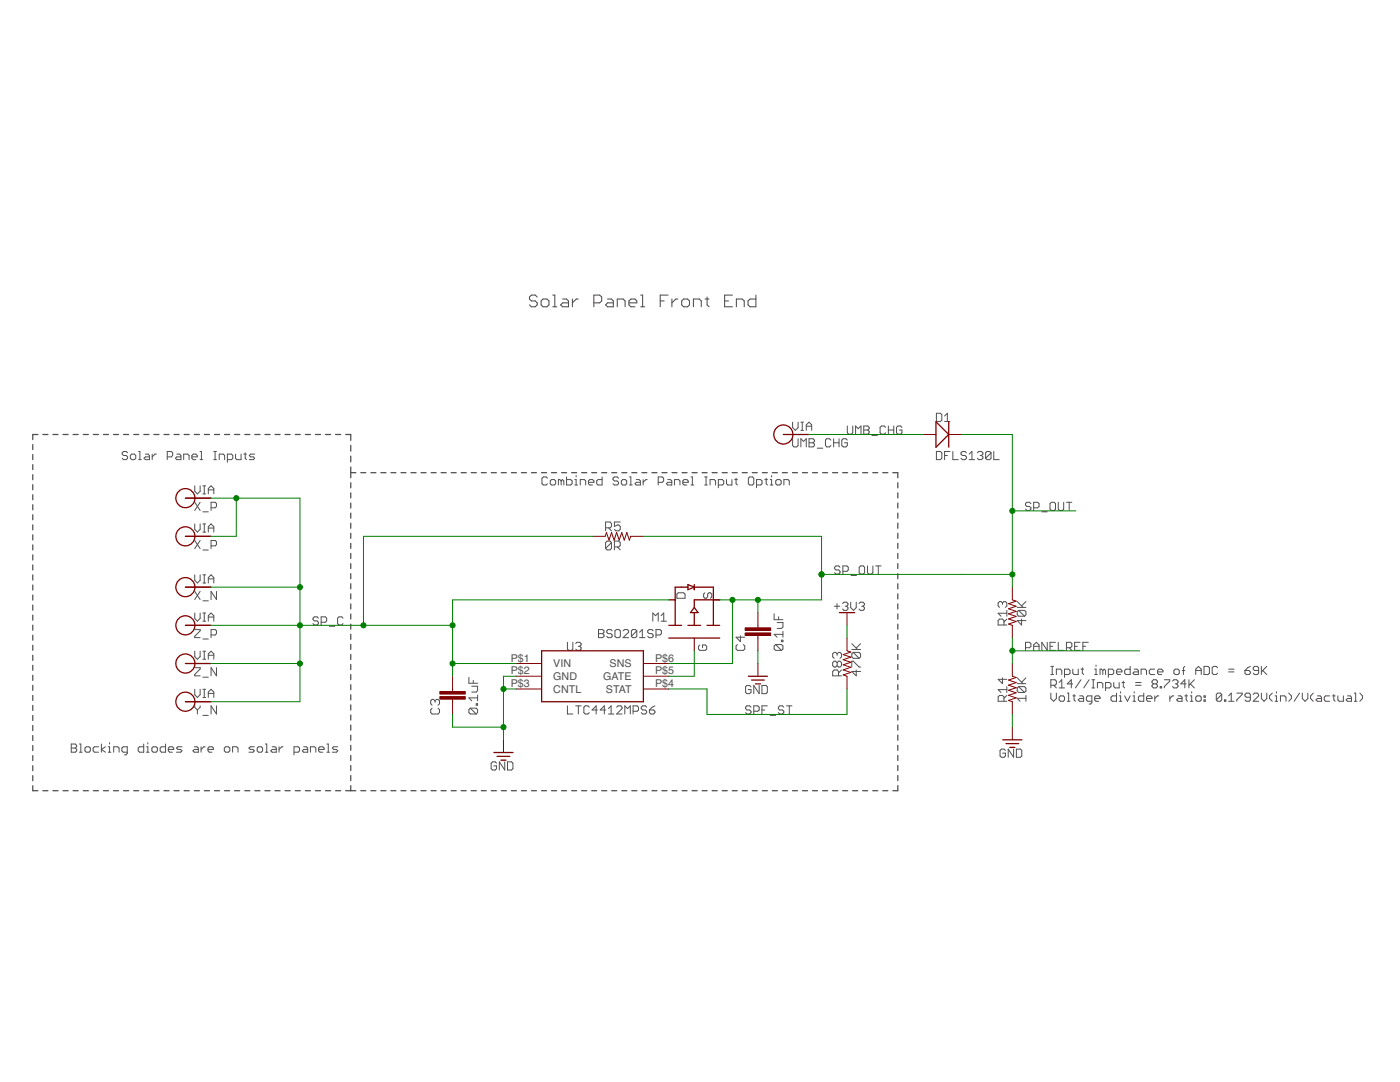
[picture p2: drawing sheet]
<svg xmlns="http://www.w3.org/2000/svg" width="279mm" height="216mm" viewBox="0 0 279 216" stroke-linecap="round" stroke-linejoin="round" font-family="sans-serif">
<defs><g id="words">
<g font-size="2.1" fill="#505050">
<text x="101.9" y="132">P$1</text>
<text x="101.9" y="134.6">P$2</text>
<text x="101.9" y="137.1">P$3</text>
<text x="110.4" y="133.2">VIN</text>
<text x="110.4" y="135.7">GND</text>
<text x="120.4" y="135.7">GATE</text>
<text x="121.7" y="133.2">SNS</text>
<text x="130.7" y="137.1">P$4</text>
<text x="130.7" y="134.6">P$5</text>
<text x="130.7" y="132">P$6</text>
<text x="110.4" y="138.2">CNTL</text>
<text x="120.9" y="138.2">STAT</text>
</g>
</g></defs>
<g fill="none" stroke="#505050" stroke-width=".25">
<path d="M6.5 88.7v1M6.5 90.7v1M6.5 92.7v1M6.5 94.7v1M6.5 96.7v1M6.5 98.7v1M7.6 86.7h-1.1v1M8.6 86.7h1M10.6 86.7h1M12.6 86.7h1M14.6 86.7h1M16.6 86.7h1"/>
<path d="M18.6 86.7h1M20.6 86.7h1.1M22.6 86.7h1.1M24.7 86.7h1M26.7 86.7h1M28.7 86.7h1M30.7 86.7h1M32.7 86.7h1M34.7 86.7h1.1M36.7 86.7h1.1M38.8 86.7h1M40.8 86.7h1"/>
<path d="M42.8 86.7h1M44.8 86.7h1M46.8 86.7h1M48.9 86.7h1M50.9 86.7h1M52.9 86.7h1M54.9 86.7h1M56.9 86.7h1M58.9 86.7h1M60.9 86.7h1.1M62.9 86.7h1.1M65 86.7h1"/>
<path d="M67 86.7h1M69 86.7h1v1.2M70 88.9v1.1M70 91v1.2M70 93.2v2.1M70 96.3v1M70 98.3v1.1M70 94.3h1M72 94.3h1M74 94.3h1M76 94.3h1M78 94.3h1"/>
<path d="M80 94.3h1M82 94.3h1M84 94.3h1M86 94.3h1M88 94.3h1M90 94.3h1M92 94.3h1M94 94.3h1.1M96.1 94.3h.9M98 94.3h1.1M100.1 94.3h.9M102.1 94.3h1"/>
<path d="M104.1 94.3h1M106.1 94.3h1M108.1 94.3h1M110.1 94.3h1M112.1 94.3h1M114.1 94.3h1M116.1 94.3h1M118.1 94.3h1M120.1 94.3h1M122.1 94.3h1M124.1 94.3h1M126.1 94.3h1"/>
<path d="M128.1 94.3h1M130.1 94.3h1M132.1 94.3h1M134.1 94.3h1M136.1 94.3h1M138.1 94.3h1M140.1 94.3h1M142.1 94.3h1M144.1 94.3h1M146.1 94.3h1M148.1 94.3h1M150.1 94.3h1"/>
<path d="M152.1 94.3h1M154.1 94.3h1.1M156.1 94.3h1M158.2 94.3h1M160.1 94.3h1.1M162.2 94.3h1M164.2 94.3h1M166.2 94.3h1M168.2 94.3h1M170.2 94.3h1M172.2 94.3h1M174.2 94.3h1"/>
<path d="M176.2 94.3h1M178.2 94.3h1v1M179.2 96.3v1M179.2 98.3v1.1M6.5 100.7v1M6.5 102.7v1M6.5 104.7v1M6.5 106.7v1M6.5 108.7v1M6.5 110.7v1M6.5 112.7v1M6.5 114.7v1"/>
<path d="M6.5 116.7v1M6.5 118.7v1M70 100.4v1M70 102.4v1M70 104.4v1M70 106.4v1M70 108.4v1M70 110.4v1M70 112.5v1M70 114.5v1M70 116.5v1M70 118.5v1"/>
<path d="M179.2 100.4v1M179.2 102.4v1M179.2 104.4v1M179.2 106.4v1M179.2 108.4v1M179.2 110.4v1M179.2 112.5v1M179.2 114.5v1M179.2 116.5v1M179.2 118.5v1M6.5 120.7v1.1M6.5 122.7v1"/>
<path d="M6.5 124.7v1.1M6.5 126.7v1M6.5 128.8v1M6.5 130.7v1.1M6.5 132.8v1M6.5 134.7v1.1M6.5 136.8v1M6.5 138.8v1M70 120.5v1M70 122.5v1M70 124.5v1M70 126.6v1"/>
<path d="M70 128.6v1M70 130.6v1M70 132.6v1M70 134.6v1M70 136.6v1M70 138.6v1.1M179.2 120.5v1M179.2 122.5v1M179.2 124.5v1M179.2 126.6v1M179.2 128.6v1M179.2 130.6v1"/>
<path d="M179.2 132.6v1M179.2 134.6v1M179.2 136.6v1M179.2 138.6v1.1M6.5 156.8v1h1.1M6.5 140.8v1M6.5 142.8v1M6.5 144.8v1M6.5 146.8v1M6.5 148.8v1M6.5 150.8v1M6.5 152.8v1"/>
<path d="M6.5 154.8v1M8.6 157.8h1M10.6 157.8h1M12.6 157.8h1M14.6 157.8h1M16.6 157.8h1M18.6 157.8h1M20.6 157.8h1.1M22.6 157.8h1.1M24.7 157.8h1M26.7 157.8h1M28.7 157.8h1"/>
<path d="M30.7 157.8h1M32.7 157.8h1M34.7 157.8h1.1M36.7 157.8h1.1M38.8 157.8h1M40.8 157.8h1M42.8 157.8h1M44.8 157.8h1M46.8 157.8h1M48.9 157.8h1M50.9 157.8h1M52.9 157.8h1"/>
<path d="M54.9 157.8h1M56.9 157.8h1M58.9 157.8h1M60.9 157.8h1.1M62.9 157.8h1.1M65 157.8h1M67 157.8h1M69 157.8h2M70 140.7v1M70 142.7v1M70 144.7v1M70 146.7v1"/>
<path d="M70 148.7v1M70 150.7v1M70 152.7v1.1M70 154.7v1.1M70 156.8v1M72 157.8h1M74 157.8h1M76 157.8h1M78 157.8h1M80 157.8h1M82 157.8h1M84 157.8h1"/>
<path d="M86 157.8h1M88 157.8h1M90 157.8h1M92 157.8h1M94 157.8h1.1M96.1 157.8h.9M98 157.8h1.1M100.1 157.8h.9M102.1 157.8h1M104.1 157.8h1M106.1 157.8h1M108.1 157.8h1"/>
<path d="M110.1 157.8h1M112.1 157.8h1M114.1 157.8h1M116.1 157.8h1M118.1 157.8h1M120.1 157.8h1M122.1 157.8h1M124.1 157.8h1M126.1 157.8h1M128.1 157.8h1M130.1 157.8h1M132.1 157.8h1"/>
<path d="M134.1 157.8h1M136.1 157.8h1M138.1 157.8h1M140.1 157.8h1M142.1 157.8h1M144.1 157.8h1M146.1 157.8h1M148.1 157.8h1M150.1 157.8h1M152.1 157.8h1M154.1 157.8h1.1M156.1 157.8h1"/>
<path d="M158.2 157.8h1M160.1 157.8h1.1M162.2 157.8h1M164.2 157.8h1M166.2 157.8h1M168.2 157.8h1M170.2 157.8h1M172.2 157.8h1M174.2 157.8h1M176.2 157.8h1M179.2 156.8v1h-1M179.2 140.7v1"/>
<path d="M179.2 142.7v1M179.2 144.7v1M179.2 146.7v1M179.2 148.7v1M179.2 150.7v1M179.2 152.7v1.1M179.2 154.7v1.1"/>
</g>
<g fill="none" stroke="#505050" stroke-width=".2">
<path d="M25.5 90.4l-.3-.3h-.5l-.3 .3v.2l.3 .3h.5l.3 .3v.2l-.3 .3h-.5l-.3-.3M26.3 90.6h.5l.3 .3v.5l-.3 .3h-.5l-.3-.3v-.5zM27.7 90.1h.2v1.6M27.7 91.7h.5M29 90.6h.5l.3 .3v.8h-.8l-.3-.3 .3-.2h.8M30.4 90.6v1.1M31.2 90.6h-.3l-.5 .6M33.4 91.2h.8l.3-.3v-.5l-.3-.3h-.8v1.6M35.3 90.6h.5l.3 .3v.8h-.8l-.3-.3 .3-.2h.8M36.7 91.7v-1.1h.8l.2 .3v.8M38.3 91.2h1.1v-.3l-.3-.3h-.5l-.3 .3v.5l.3 .3h.5M38.9 96.9v1.1l.5 .6 .5-.6v-1.1"/>
<path d="M39.9 90.1h.3v1.6M39.9 91.7h.6M40.5 98.6h.5M40.5 96.9h.5M40.8 96.9v1.7M41.6 98.6v-1.1l.5-.6 .6 .6v1.1M41.6 97.7h1.1M42.7 90.1h.5M42.7 91.7h.5M42.9 90.1v1.6M43.8 91.7v-1.1h.8l.2 .3v.8M45.4 91.7h.8l.3-.3v-.5l-.3-.3h-.8v1.6"/>
<path d="M47 90.6v.8l.3 .3h.8v-1.1M48.7 90.6h.5M48.9 90.4v1l.3 .3M50.8 90.6h-.8l-.3 .3 .3 .3h.6l.2 .2-.2 .3h-.9M109.3 95.4l-.3-.2h-.6l-.2 .2v1.1l.2 .3h.6l.3-.3M110.1 95.7h.5l.3 .3v.5l-.3 .3h-.5l-.3-.3v-.5zM112 96l-.3-.3h-.3v1.1M112 96v.8M112 96l.2-.3 .3 .3v.8M113.1 95.2v1.6h.8l.3-.3v-.5l-.3-.3h-.8M114.7 96.8h.6M114.7 95.7h.3v1.1"/>
<path d="M115 94.9v.3M115.8 96.8v-1.1h.8l.3 .3v.8M117.4 96.2h1.1v-.2l-.2-.3h-.6l-.3 .3v.5l.3 .3h.6M120.2 95.2v1.6h-.8l-.3-.3v-.5l.3-.3h.8M123.4 95.4l-.2-.2h-.6l-.3 .2v.3l.3 .3h.6l.2 .2v.3l-.2 .3h-.6l-.3-.3M124.3 95.7h.5l.3 .3v.5l-.3 .3h-.5l-.3-.3v-.5zM125.6 95.2h.3v1.6M125.6 96.8h.6M127 95.7h.5l.3 .3v.8h-.8l-.3-.3 .3-.3h.8M128.4 95.7v1.1M129.2 95.7h-.3l-.5 .5M131.4 96.2h.8l.2-.2v-.6l-.2-.2h-.8v1.6"/>
<path d="M133.3 95.7h.5l.3 .3v.8h-.8l-.3-.3 .3-.3h.8M134.6 96.8v-1.1h.8l.3 .3v.8M136.3 96.2h1.1v-.2l-.3-.3h-.6l-.2 .3v.5l.2 .3h.6M137.9 95.2h.3v1.6M137.9 96.8h.6M140.6 95.2h.6M140.6 96.8h.6M140.9 95.2v1.6M141.7 96.8v-1.1h.8l.3 .3v.8M143.4 96.8h.8l.2-.3v-.5l-.2-.3h-.8v1.6M145 95.7v.8l.3 .3h.8v-1.1M146.6 95.7h.6"/>
<path d="M146.9 95.4v1.1l.3 .3M149.4 95.4l.2-.2h.6l.2 .2v1.1l-.2 .3h-.6l-.2-.3zM151 96.8h.8l.3-.3v-.5l-.3-.3h-.8v1.6M152.6 95.7h.6M152.9 95.4v1.1l.3 .3M153.7 96.8h.6M153.7 95.7h.3v1.1M154 94.9v.3M154.8 96l.3-.3h.5l.3 .3v.5l-.3 .3h-.5l-.3-.3zM156.4 96.8v-1.1h.9l.2 .3v.8M158.2 84.2v1.1l.5 .6 .6-.6v-1.1M158.2 87.5v1.4l.3 .3h.5l.3-.3v-1.4"/>
<path d="M159.8 89.2v-1.7l.6 .6 .5-.6v1.7M159.8 85.9h.6M159.8 84.2h.6M160.1 84.2v1.7M160.9 85.9v-1.1l.6-.6 .5 .6v1.1M160.9 85h1.1M161.5 87.5h.8l.2 .3v.3l-.2 .2 .2 .3v.3l-.2 .3h-.8zM161.5 88.3h.8M163.1 89.4h1.1M165.8 87.8l-.3-.3h-.5l-.3 .3v1.1l.3 .3h.5l.3-.3M166.4 88.3h1M166.4 87.5v1.7"/>
<path d="M167.4 87.5v1.7M169.1 87.8l-.3-.3h-.5l-.3 .3v1.1l.3 .3h.5l.3-.3v-.6h-.5M169.1 85v1.4l.3 .2h.5l.3-.2v-1.4M170.8 86.6v-1.6l.5 .5 .5-.5v1.6M172.4 85h.8l.3 .3v.2l-.3 .3 .3 .3v.3l-.3 .2h-.8zM172.4 85.8h.8M174 86.9h1.1M176.7 85.3l-.2-.3h-.6l-.3 .3v1.1l.3 .2h.6l.2-.2M177.3 85.8h1.1M177.3 85v1.6M178.4 85v1.6M180 85.3l-.3-.3h-.5l-.3 .3v1.1l.3 .2h.5l.3-.2v-.6h-.5"/>
<path d="M186.9 90.1h.8l.3 .3v1l-.3 .3h-.8zM186.9 82.5h.8l.3 .2v1.1l-.3 .3h-.8zM188.5 90.9h.6M188.5 84.1h1.1M188.5 83l.6-.5v1.6M189.6 90.1h-1.1v1.6M190.2 90.1v1.6h1M192.9 90.4l-.3-.3h-.5l-.3 .3v.2l.3 .3h.5l.3 .3v.2l-.3 .3h-.5l-.3-.3M193.4 91.7h1.1M193.4 90.6l.6-.5v1.6M195.1 90.4l.2-.3h.6l.3 .3v.2l-.3 .3M195.6 90.9h.3"/>
<path d="M195.9 90.9l.3 .3v.2l-.3 .3h-.6l-.2-.3M197.8 90.4l-.3-.3h-.5l-.3 .3v1M197.8 90.4v1l-.3 .3h-.5l-.3-.3M197.8 90.4l-1.1 1M198.3 90.1v1.6h1.1M38.9 100.2l1 1.7M38.9 118l1 1.6M38.9 104.5v1.1l.5 .6 .5-.6v-1.1M38.9 114.7v1.1l.5 .5 .5-.5v-1.1M38.9 107.8l1 1.7M39.9 100.2l-1 1.7M39.9 118l-1 1.6"/>
<path d="M39.9 107.8l-1 1.7M40.5 102.1h1.1M40.5 119.9h1.1M40.5 109.7h1.1M40.5 116.3h.5M40.5 114.7h.5M40.5 106.2h.5M40.5 104.5h.5M40.8 104.5v1.7M40.8 114.7v1.6M41.6 106.2v-1.1l.5-.6 .6 .6v1.1M41.6 116.3v-1l.5-.6 .6 .6v1"/>
<path d="M41.6 115.5h1.1M41.6 105.4h1.1M42.1 101.3h.8l.3-.3v-.5l-.3-.3h-.8v1.7M42.1 108.9h.8l.3-.2v-.6l-.3-.3h-.8v1.7M43.2 118v1.6l-1.1-1.6v1.6M120.9 105.3h.9l.2-.2v-.6l-.2-.3h-.9v1.7M121.5 105.3l.5 .6M122 108.3l-.2-.3h-.6l-.3 .3v1.1M122 108.3v1.1l-.2 .3h-.6l-.3-.3M122 108.3l-1.1 1.1M122.6 109.1h.9l.3-.2v-.6l-.3-.3h-.9v1.7M123.2 109.1l.6 .6"/>
<path d="M123.8 104.2h-1.2v.9l.6-.3h.3l.3 .3v.5l-.3 .3h-.6l-.3-.3M135.4 118.3h1l.3 .3v.8h-1.6v-.8zM140.7 118.3l-.3 .3v.5l.3 .3h.2l.3-.3v-.5l.3-.3h.3l.2 .3v.5l-.2 .3M167.6 113.2l-.2-.3h-.6l-.2 .3v.3l.2 .2h.6l.2 .3v.3l-.2 .3h-.6l-.2-.3M168.2 114h.8l.3-.3v-.5l-.3-.3h-.8v1.7M169.8 114.8h1.1M171.5 113.2l.2-.3h.6l.3 .3v1.1l-.3 .3h-.6l-.2-.3zM173.1 112.9v1.4l.3 .3h.5l.3-.3v-1.4M174.8 112.9h1M175.3 112.9v1.7M205.7 100.5l-.2-.3h-.6l-.2 .3v.3l.2 .2h.6l.2 .3v.3l-.2 .3h-.6l-.2-.3M206.3 101.3h.8l.3-.3v-.5l-.3-.3h-.8v1.7"/>
<path d="M207.9 102.1h1.1M209.8 100.2h.6l.3 .3v1.1l-.3 .3h-.6l-.3-.3v-1.1zM211.2 100.2v1.4l.3 .3h.5l.3-.3v-1.4M212.8 100.2h1.1M213.4 100.2v1.7M38.9 125.6h1v.3l-1 1.1v.2h1M38.9 122.3v1.1l.5 .6 .5-.6v-1.1M38.9 129.9v1.1l.5 .6 .5-.6v-1.1M38.9 133.2h1v.3l-1 1.1v.3h1M38.9 137.5v1.1l.5 .6 .5-.6v-1.1M40.5 139.2h.5M40.5 124h.5"/>
<path d="M40.5 127.5h1.1M40.5 135.1h1.1M40.5 122.3h.5M40.5 131.6h.5M40.5 129.9h.5M40.5 137.5h.5M40.8 122.3v1.7M40.8 129.9v1.7M40.8 137.5v1.7M41.6 124v-1.1l.5-.6 .6 .6v1.1M41.6 131.6v-1.1l.5-.6 .6 .6v1.1M41.6 139.2v-1.1l.5-.6 .6 .6v1.1"/>
<path d="M41.6 123.1h1.1M41.6 130.7h1.1M41.6 138.4h1.1M42.1 126.7h.8l.3-.3v-.5l-.3-.3h-.8v1.6M43.2 133.2v1.7l-1.1-1.7v1.7M63.5 123.4l-.2-.3h-.6l-.2 .3v.2l.2 .3h.6l.2 .3v.2l-.2 .3h-.6l-.2-.3M64.1 124.2h.8l.3-.3v-.5l-.3-.3h-.8v1.6M65.7 125h1.1M68.5 123.4l-.3-.3h-.6l-.2 .3v1l.2 .3h.6l.3-.3M86.8 139.8l-.3-.2h-.3l-.2 .2v.6l.2 .3M86.8 139.8l.3-.2h.3l.3 .2v.6l-.3 .3M86.8 139.8v.3"/>
<path d="M93.6 135.2v1.1h1.7M94.1 136.9h1.2v.9l-.3 .3h-.9M94.4 135.8v.5M95.3 138.7v1.1M95.3 139.3h-1.7l.5 .5M113.2 128.2v1.3l.3 .3h.6l.2-.3v-1.3M114.9 128.4l.2-.2h.6l.3 .2v.3l-.3 .3M115.4 129h.3M115.7 129l.3 .2v.3l-.3 .3h-.6l-.2-.3M119.4 125.6h.9l.2 .3v.3l-.2 .2 .2 .3v.3l-.2 .2h-.9zM119.4 126.4h.9M122.2 125.9l-.3-.3h-.6l-.2 .3v.3l.2 .2h.6l.3 .3v.3l-.3 .2h-.6l-.2-.2"/>
<path d="M122.7 125.9l.3-.3h.5l.3 .3v1.1l-.3 .2h-.5l-.3-.2zM124.4 125.9l.2-.3h.6l.3 .3v.3l-1.1 1h1.1M127.1 125.9l-.3-.3h-.5l-.3 .3v1.1M127.1 125.9v1.1l-.3 .2h-.5l-.3-.2M127.1 125.9l-1.1 1.1M127.6 127.2h1.1M127.6 126.2l.6-.6v1.6M130.3 124v-1.7l.5 .6 .6-.6v1.7M130.3 125.9l-.2-.3h-.6l-.2 .3v.3l.2 .2h.6l.2 .3v.3l-.2 .2h-.6l-.2-.2M130.9 126.7h.8l.3-.3v-.5l-.3-.3h-.8v1.6M131.9 122.9l.6-.6v1.7M131.9 124h1.1"/>
<path d="M139.7 128.7l-.3 .3v.5l.3 .3h1.1l.2-.3v-.5l-.2-.3h-.6v.5M147.2 128.6l-.3 .3v.6l.3 .3h1.2l.2-.3v-.6l-.2-.3M147.8 126.9v1.1l-.9-.9h1.7M149.9 137.1l-.3-.3h-.5l-.3 .3v1l.3 .3h.5l.3-.3v-.5h-.6M151.5 136.8v1.6l-1.1-1.6v1.6M152.1 136.8h.8l.2 .3v1l-.2 .3h-.8zM154.5 122.5v1.2h1.8M154.8 128.6l-.3 .3v.6l.3 .3h1.2M154.8 128.6h1.2l.3 .3v.6l-.3 .3M154.8 128.6l1.2 1.2M155.1 124.2h1.2v.9l-.3 .3h-.9M155.4 123.1v.6"/>
<path d="M156 127.7h.3v.3h-.3zM156.3 126v1.1M156.3 126.6h-1.8l.6 .5M166.5 121h1.1M167 120.4v1.1M167.1 132.2l-.3-.3h-.3l-.3 .3v.6l.3 .3h.3l.3-.3M167.1 132.2l.2-.3h.3l.3 .3v.6l-.3 .3h-.3l-.2-.3M167.1 130.5l-.3-.3h-.3l-.3 .3v.6l.3 .3M167.1 130.5l.2-.3h.3l.3 .3v.6l-.3 .3M167.1 130.5v.3M167.1 132.2v.6M167.3 134.9v-.9l-.2-.3h-.6l-.3 .3v.9h1.7"/>
<path d="M167.9 133.7l-.6 .6M168.1 120.4l.3-.2h.6l.2 .2v.3l-.2 .3M168.7 121h.3M169 121l.2 .2v.3l-.2 .3h-.6l-.3-.3M169.8 120.2v1l.5 .6 .6-.6v-1M170 133.1v-1.2h.3l1.1 1.2h.3M170 129.6h1.7M170 128.4l1.2 1.2M170.3 130.2l-.3 .3v.6l.3 .3h1.1M170.3 130.2h1.1l.3 .3v.6l-.3 .3M170.3 130.2l1.1 1.2M170.9 133.7v1.2l-.9-.9h1.7"/>
<path d="M171.4 120.4l.3-.2h.5l.3 .2v.3l-.3 .3M171.7 128.4l-.8 .9M172 121h.2M172.2 121l.3 .2v.3l-.3 .3h-.5l-.3-.3M200.1 120.3l-.3-.3h-.3l-.3 .3v.6l.3 .3M200.1 120.3l.3-.3h.3l.2 .3v.6l-.2 .3M200.1 120.3v.3M200.1 135.3v1.1l-.9-.8h1.7M200.4 139.9v-.8l-.3-.3h-.6l-.3 .3v.8h1.7M200.4 124.7v-.9l-.3-.3h-.6l-.3 .3v.9h1.7M200.9 137.6h-1.7l.6 .6M200.9 123.5l-.5 .6"/>
<path d="M200.9 122.4h-1.7l.6 .6M200.9 121.8v1.2M200.9 137v1.2M200.9 138.8l-.5 .5M203 121.2h1.7M203 120l1.2 1.2M203 136.4h1.7M203 135.3l1.2 1.1M203.3 137h1.2l.2 .3v.6l-.2 .3M203.3 121.8l-.3 .3v.6l.3 .3h1.2M203.3 137l-.3 .3v.6l.3 .3h1.2M203.3 121.8h1.2l.2 .3v.6l-.2 .3"/>
<path d="M203.3 121.8l1.2 1.2M203.3 137l1.2 1.2M203.9 123.5v1.2l-.9-.9h1.7M204.7 129.2h.8l.2-.2v-.6l-.2-.2h-.8v1.6M204.7 138.8v1.1M204.7 120l-.8 .9M204.7 139.3h-1.7l.6 .6M204.7 135.3l-.8 .8M206.3 129h1.1M206.3 129.8v-1.1l.5-.5 .6 .5v1.1M209 128.2v1.6l-1.1-1.6v1.6M209.5 129h.6"/>
<path d="M209.7 134.6h.6M209.7 133h.6M209.7 136.7h.8l.3-.2v-.6l-.3-.3h-.8v1.7M209.7 138.3v1.1l.6 .5 .5-.5v-1.1M210 133v1.6M210.3 136.7l.5 .6M210.7 128.2h-1.2v1.6h1.2M210.8 134.6v-1.1h.8l.3 .3v.8M211.2 128.2v1.6h1.1M211.4 136.2l.5-.6v1.7M211.4 139.1l.2-.2h.6l.2 .2v.6l-.2 .2h-.6l-.2-.2zM211.4 137.3h1"/>
<path d="M212.4 134.6h.9l.3-.3v-.5l-.3-.3h-.9v1.6M212.8 129.2h.9l.2-.2v-.6l-.2-.2h-.9v1.6M213 139.9h.6M213 138.3h.3v1.6M213.4 129.2l.5 .6M214.1 136.5h-1.1l.8-.9v1.7M214.1 133.5v.8l.3 .3h.8v-1.1M214.1 138.9h.5M214.4 138.6v1.1l.2 .2M214.5 129h.5M215.5 138.9h.5l.3 .2v.8h-.8l-.3-.2 .3-.3h.8M215.6 128.2h-1.1v1.6h1.1"/>
<path d="M215.7 133.5h.6M215.7 135.6l-1.1 1.7M216 133.2v1.1l.3 .3M216.1 129h.5M217.2 128.2h-1.1v1.6M217.4 135.6l-1.1 1.7M217.9 135.6h.6M217.9 137.3h.6M217.9 139.9h-.8l-.3-.2v-.6l.3-.2h.8v1.3l-.3 .3h-.2M218.2 135.6v1.7M218.5 134.6h.5M218.5 133.5h.2v1.1"/>
<path d="M218.5 139.4h1v-.3l-.2-.2h-.6l-.2 .2v.6l.2 .2h.6M218.7 132.7v.3M219 137.3v-1.1h.8l.3 .3v.8M220.1 133.8l-.3-.3h-.3v1.1M220.1 133.8v.8M220.1 133.8l.3-.3 .2 .3v.8M220.6 137.3h.8l.3-.3v-.5l-.3-.3h-.8v1.6M221.2 134.6h.8l.3-.3v-.5l-.3-.3h-.8v1.6M222.3 136.2v.8l.2 .3h.9v-1.1M222.8 134.1h1.1v-.3l-.3-.3h-.5l-.3 .3v.5l.3 .3h.5M222.8 138.3v1.6h-.8l-.3-.2v-.6l.3-.2h.8M223.4 139.9h.5"/>
<path d="M223.4 138.9h.2v1M223.6 138v.3M223.9 136.2h.6M224.2 135.9v1.1l.3 .3M224.5 138.9l.5 1 .6-1M225.6 133v1.6h-.9l-.2-.3v-.5l.2-.3h.9M226.1 139.9h.5M226.1 138.9h.3v1M226.4 133.5h.5l.3 .3v.8h-.8l-.3-.3 .3-.2h.8M226.4 138v.3M226.6 136.7h1.1M226.6 136.2h1.1"/>
<path d="M227.7 134.6v-1.1h.8l.3 .3v.8M228.3 138.3v1.6h-.8l-.3-.2v-.6l.3-.2h.8M228.8 139.4h1.1v-.3l-.3-.2h-.5l-.3 .2v.6l.3 .2h.5M230.2 136.5l-.3-.3v-.3l.3-.3h.5l.3 .3v.3l-.3 .3M230.2 136.5l-.3 .2v.3l.3 .3h.5l.3-.3v-.3l-.3-.2M230.2 136.5h.5M230.4 133.5h-.8l-.2 .3v.5l.2 .3h.8M230.5 138.9v1M231 134.1h1.1v-.3l-.3-.3h-.5l-.3 .3v.5l.3 .3h.5M231.3 138.9h-.3l-.5 .5M231.5 137h.3v.3h-.3zM232.4 135.6h1v.3l-1 1.1v.3"/>
<path d="M233.5 138.9v1M234 135.9l.3-.3h.5l.3 .3v.3l-.3 .3M234.3 133.8l.2-.3h.6l.3 .3v.5l-.3 .3h-.6l-.2-.3zM234.3 138.9h-.3l-.5 .5M234.5 136.5h.3M234.8 136.5l.3 .2v.3l-.3 .3h-.5l-.3-.3M235.1 138.9h.5l.3 .2v.8h-.8l-.3-.2 .3-.3h.8M235.9 133.8h.6M236.5 133l-.3 .2v1.4M236.5 138.9h.5M236.7 136.5h-1.1l.9-.9v1.7M236.7 138.6v1.1l.3 .2"/>
<path d="M237.3 135.6v1.7M237.6 136.5l.8 .8M237.6 139.9h.5M237.6 138.9h.2v1M237.8 138v.3M238.4 135.6l-1.1 1.1M238.6 133.8h1.1M238.6 134.6v-1.1l.6-.5 .5 .5v1.1M238.9 138.9h.6l.2 .2v.6l-.2 .2h-.6l-.3-.2v-.6zM240.3 133h.8l.3 .2v1.1l-.3 .3h-.8zM240.3 138.9h.2v.2h-.2zM240.3 139.7h.2v.2h-.2z"/>
<path d="M243 133.2l-.3-.2h-.5l-.3 .2v1.1l.3 .3h.5l.3-.3M243.8 138.6v1.1l-.3 .2h-.5l-.3-.2M243.8 138.6l-.3-.3h-.5l-.3 .3v1.1M243.8 138.6l-1.1 1.1M244.4 139.7h.2v.2h-.2zM245.2 133.5h1.1M245.2 134.1h1.1M245.2 139.9h1.1M245.2 138.9l.5-.6v1.6M246.8 138.3h1.1v.3l-1.1 1.1v.2M248.5 133.8h.8l.2 .3v.2l-.2 .3h-.6l-.2-.3zM249.5 133l-.5 .2-.5 .6"/>
<path d="M249.5 139.1h-.8l-.2-.2v-.3l.2-.3h.6l.2 .3v1.1l-.2 .2h-.6l-.2-.2M250.1 138.6l.3-.3h.5l.3 .3v.3l-1.1 1h1.1M251.2 133.8h-.8l-.3-.3v-.3l.3-.2h.5l.3 .2v1.1l-.3 .3h-.5l-.3-.3M251.7 133v1.6M251.7 138.3v1.1l.6 .5 .5-.5v-1.1M252 133.8l.8 .8M252.8 133l-1.1 1.1M253.9 138.3l-.5 .6v.5l.5 .5M254.5 139.9h.5M254.5 138.9h.2v1M254.7 138v.3M255.5 139.9v-1h.9l.2 .2v.8"/>
<path d="M257.2 138.3l.5 .6v.5l-.5 .5M259.4 138.3l-1.1 1.6M259.9 138.3v1.1l.6 .5 .5-.5v-1.1M262.1 138.3l-.5 .6v.5l.5 .5M262.9 138.9h.6l.2 .2v.8h-.8l-.3-.2 .3-.3h.8M265.4 138.9h-.9l-.2 .2v.6l.2 .2h.9M265.9 138.9h.6M266.2 138.6v1.1l.3 .2M267 138.9v.8l.3 .2h.8v-1M268.9 138.9h.6l.2 .2v.8h-.8l-.3-.2 .3-.3h.8M270.3 139.9h.5M270.3 138.3h.3v1.6"/>
<path d="M271.4 138.3l.5 .6v.5l-.5 .5M14.2 148.5h.8l.3 .2v.3l-.3 .3 .3 .2v.3l-.3 .3h-.8zM14.2 149.3h.8M15.9 148.5h.2v1.6M15.9 150.1h.5M17 149.3l.2-.3h.6l.2 .3v.5l-.2 .3h-.6l-.2-.3zM19.7 149h-.8l-.3 .3v.5l.3 .3h.8M20.2 148.5v1.6M21 149l-.8 .5 .8 .6M21.6 150.1h.5M21.6 149h.3v1.1M21.9 148.2v.3"/>
<path d="M22.7 150.1v-1.1h.8l.3 .3v.8M25.4 150.1h-.8l-.3-.3v-.5l.3-.3h.8v1.4l-.3 .2h-.3M28.7 148.5v1.6h-.8l-.3-.3v-.5l.3-.3h.8M29.2 150.1h.6M29.2 149h.3v1.1M29.5 148.2v.3M30.3 149.3l.3-.3h.5l.3 .3v.5l-.3 .3h-.5l-.3-.3zM33 148.5v1.6h-.8l-.2-.3v-.5l.2-.3h.8M33.6 149.5h1.1v-.2l-.3-.3h-.5l-.3 .3v.5l.3 .3h.5M36.3 149h-.8l-.3 .3 .3 .2h.5l.3 .3-.3 .3h-.8M38.8 149h.5l.3 .3v.8h-.8l-.3-.3 .3-.3h.8M38.9 140.8v.3l.5 .6"/>
<path d="M39.4 141.7v.8M39.9 140.8v.3l-.5 .6M40.1 149v1.1M40.5 142.7h1.1M41 149h-.3l-.6 .5M41.5 149.5h1.1v-.2l-.3-.3h-.5l-.3 .3v.5l.3 .3h.5M43.2 140.8v1.7l-1.1-1.7v1.7M44.8 149.3l.2-.3h.6l.3 .3v.5l-.3 .3h-.6l-.2-.3zM46.4 150.1v-1.1h.8l.3 .3v.8M50.8 149h-.8l-.3 .3 .3 .2h.5l.3 .3-.3 .3h-.8M51.3 149.3l.3-.3h.5l.3 .3v.5l-.3 .3h-.5l-.3-.3zM53 148.5h.2v1.6"/>
<path d="M53 150.1h.5M54.3 149h.6l.2 .3v.8h-.8l-.3-.3 .3-.3h.8M55.7 149v1.1M56.5 149h-.3l-.5 .5M58.7 150.1h.8l.3-.3v-.5l-.3-.3h-.8v1.6M60.6 149h.5l.3 .3v.8h-.8l-.3-.3 .3-.3h.8M62 150.1v-1.1h.8l.2 .3v.8M63.6 149.5h1.1v-.2l-.3-.3h-.5l-.3 .3v.5l.3 .3h.5M65.2 148.5h.3v1.6M65.2 150.1h.6M67.4 149h-.8l-.3 .3 .3 .2h.5l.3 .3-.3 .3h-.8M86.2 141.3l-.2 .3v.6l.2 .3h1.2l.3-.3v-.6l-.3-.3"/>
<path d="M93.9 141.3l-.3 .3v.6l.3 .3h1.1M93.9 141.3h1.1l.3 .3v.6l-.3 .3M93.9 141.3l1.1 1.2M95 140.4h.3v.3h-.3zM99.1 152.3l-.3-.3h-.5l-.3 .3v1.1l.3 .2h.5l.3-.2v-.6h-.5M100.7 152v1.6l-1-1.6v1.6M101.3 152h.8l.3 .3v1.1l-.3 .2h-.8zM113.2 140.8v1.7h1.1M114.9 140.8h1.1M115.4 140.8v1.7M117.6 141.1l-.3-.3h-.5l-.3 .3v1.1l.3 .3h.5l.3-.3M119.2 141.7h-1l.8-.9v1.7"/>
<path d="M120.9 141.7h-1.1l.8-.9v1.7M121.4 142.5h1.1M121.4 141.4l.6-.6v1.7M123.1 141.1l.2-.3h.6l.2 .3v.3l-1 1.1h1M124.7 142.5v-1.7l.5 .6 .6-.6v1.7M126.3 141.9h.8l.3-.2v-.6l-.3-.3h-.8v1.7M129.1 141.1l-.3-.3h-.6l-.2 .3v.3l.2 .3h.6l.3 .2v.3l-.3 .3h-.6l-.2-.3M129.6 141.7h.8l.3 .2v.3l-.3 .3h-.5l-.3-.3zM130.7 140.8l-.5 .3-.6 .6M149.9 141.1l-.3-.3h-.5l-.3 .3v.3l.3 .3h.5l.3 .2v.3l-.3 .3h-.5l-.3-.3M150.4 141.9h.8l.3-.2v-.6l-.3-.3h-.8v1.7M152.1 141.7h.5"/>
<path d="M153.1 140.8h-1v1.7M153.7 142.7h1.1M156.4 141.1l-.3-.3h-.5l-.3 .3v.3l.3 .3h.5l.3 .2v.3l-.3 .3h-.5l-.3-.3M157 140.8h1.1M157.5 140.8v1.7M200.7 149.8l-.3-.3h-.6l-.2 .3v1l.2 .3h.6l.3-.3v-.5h-.6M202.3 149.5v1.6l-1.1-1.6v1.6M202.8 149.5h.9l.2 .3v1l-.2 .3h-.9z"/>
</g>
<g fill="none" stroke="#505050" stroke-width=".21">
<path d="M107.2 59.3l-.4-.4h-.8l-.3 .4v.4l.3 .3h.8l.4 .4v.4l-.4 .4h-.8l-.3-.4M110.3 58.9h.4v2.3M112.3 59.7h.8l.4 .3v1.2h-1.2l-.4-.4 .4-.4h1.2M114.2 59.7v1.5M115.4 59.7h-.4l-.8 .7M121.2 59.7h.8l.4 .3v1.2h-1.2l-.3-.4 .3-.4h1.2M127.9 58.9h.3v2.3M133.3 58.9h-1.5v2.3M134.1 59.7v1.5M135.3 59.7h-.4l-.8 .7M140.7 59.7h.8M141.1 59.3v1.5l.4 .4"/>
<path d="M146.2 58.9h-1.6v2.3h1.6M150.9 58.9v2.3h-1.2l-.4-.4v-.8l.4-.3h1.2M108 60l.4-.3h.8l.4 .3v.8l-.4 .4h-.8l-.4-.4zM110.3 61.2h.8M118.5 60.4h1.2l.4-.4v-.7l-.4-.4h-1.2v2.3M123.2 61.2v-1.5h1.2l.4 .3v1.2M125.5 60.4h1.6v-.4l-.4-.3h-.8l-.4 .3v.8l.4 .4h.8M127.9 61.2h.8M131.8 60h.7M136 60l.4-.3h.8l.4 .3v.8l-.4 .4h-.8l-.4-.4zM138.4 61.2v-1.5h1.2l.4 .3v1.2M144.6 60h.8"/>
<path d="M147 61.2v-1.5h1.1l.4 .3v1.2"/>
</g>
<g fill="none" stroke="#800000" stroke-width=".25">
<path d="M37 99.4h5.1M156.3 86.7h5.1M186.8 84.2l2.5 2.5-2.5 2.5zM189.3 84.2v5M37 117.2h5.1M37 107h5.1M133.5 119.7h1.2M137.3 117.2h-2.6v7.6M137.3 116.6l1.3 .6-1.3 .5zM138.6 117.2h3.8v7.6M138.6 116.6v1.1M143.6 119.7h-5v1.5"/>
<path d="M37 124.8h5.1M37 132.4h5.1M108.1 129.9h20.3v10.1h-20.3zM133.5 127.3h10.1M133.5 124.8h2.5M137.3 124.8h2.5M138.6 122.2v2.6M138.6 121.2l.7 1h-1.5zM141.1 124.8h2.5M149.4 134.9h3.8M150 135.7h2.5M150.7 136.5h1.1"/>
<path d="M167.5 122.2h3.1M37 140h5.1M98.6 150.2h3.8M99.2 150.9h2.5M100 151.7h1M200.1 147.6h3.8M200.8 148.4h2.5M201.5 149.1h1"/>
<circle cx="37" cy="99.4" r="1.91"/>
<circle cx="156.3" cy="86.7" r="1.91"/>
<circle cx="37" cy="107" r="1.91"/>
<circle cx="37" cy="117.2" r="1.91"/>
<circle cx="37" cy="132.4" r="1.91"/>
<circle cx="37" cy="124.8" r="1.91"/>
<circle cx="37" cy="140" r="1.91"/>
</g>
<g fill="none" stroke="#800000" stroke-width=".2">
<path d="M37 99.4h5.1M156.3 86.7h5.1M184.3 86.7h2.5M189.3 86.7h2.6M37 107h5.1M37 117.2h5.1M118.3 107h2.5l.2-.7 .5 1.5 .5-1.5 .6 1.5 .5-1.5 .5 1.5 .5-1.5 .5 1.5 .5-1.5 .5 1.5 .3-.8h2.5M202 117.2v2.5l.8 .3-1.5 .5 1.5 .5-1.5 .5 1.5 .5-1.5 .5 1.5 .5-1.5 .5 1.5 .5-1.5 .5 .7 .3v2.5M37 132.4h5.1M37 124.8h5.1M90.3 134.9v3.3M90.3 139.3v3.3"/>
<path d="M103 132.4h5.1M103 134.9h5.1M103 137.5h5.1M128.4 132.4h5.1M128.4 134.9h5.1M128.4 137.5h5.1M138.6 127.3v2.6M151.3 122.2v3.3M151.3 126.6v3.3M151.3 132.4v2.5M169 122.2v2.6M169 127.3v2.6l.8 .2-1.5 .5 1.5 .5-1.5 .5 1.5 .5-1.5 .6 1.5 .5-1.5 .5 1.5 .5-1.5 .5 .7 .2v2.6"/>
<path d="M202 132.4v2.5l.8 .3-1.5 .5 1.5 .5-1.5 .5 1.5 .5-1.5 .5 1.5 .5-1.5 .5 1.5 .6-1.5 .5 .7 .2v2.6M37 140h5.1M100.5 147.6v2.6M202 145.1v2.5"/>
</g>
<g fill="#800000" stroke="#800000" stroke-width=".2">
<path d="M87.8 138h5.1v.5h-5.1z"/>
<path d="M87.8 139h5.1v.5h-5.1z"/>
<path d="M148.7 125.3h5.1v.5h-5.1z"/>
<path d="M148.7 126.3h5.1v.5h-5.1z"/>
</g>
<g fill="none" stroke="#008000" stroke-width=".2">
<path d="M42.1 99.4h17.8v40.6h-17.8M47.2 99.4v7.6h-5.1M161.4 86.7h22.9M191.9 86.7h10.1v30.5M42.1 117.2h17.8M118.3 107h-45.8v17.8M128.4 107h35.6v12.7h-20.4M133.5 119.7h-43.2v15.2M146.2 119.7v12.7h-12.7M151.3 119.7v2.5M164 114.6h38M202 101.9h12.7"/>
<path d="M42.1 132.4h17.8M42.1 124.8h48.2M90.3 132.4h12.7M100.5 137.5h2.5M103 134.9h-2.5v12.7M133.5 137.5h7.6v5.1h27.9v-5.1M138.6 129.9v5h-5.1M151.3 129.9v2.5M169 124.8v2.5M202 127.3v5.1M202 129.9h25.4M90.3 142.6v2.5h10.2"/>
<path d="M202 142.6v2.5"/>
</g>
<g fill="#008000" stroke="#008000" stroke-width=".2">
<circle cx="100.5" cy="137.5" r=".51"/>
<circle cx="100.5" cy="145.1" r=".51"/>
<circle cx="202" cy="129.9" r=".51"/>
<circle cx="59.9" cy="124.8" r=".51"/>
<circle cx="59.9" cy="132.4" r=".51"/>
<circle cx="59.9" cy="117.2" r=".51"/>
<circle cx="47.2" cy="99.4" r=".51"/>
<circle cx="90.3" cy="132.4" r=".51"/>
<circle cx="90.3" cy="124.8" r=".51"/>
<circle cx="72.5" cy="124.8" r=".51"/>
<circle cx="164" cy="114.6" r=".51"/>
<circle cx="146.2" cy="119.7" r=".51"/>
<circle cx="151.3" cy="119.7" r=".51"/>
<circle cx="202" cy="101.9" r=".51"/>
<circle cx="202" cy="114.6" r=".51"/>
</g>
<use href="#words"/>
</svg>
